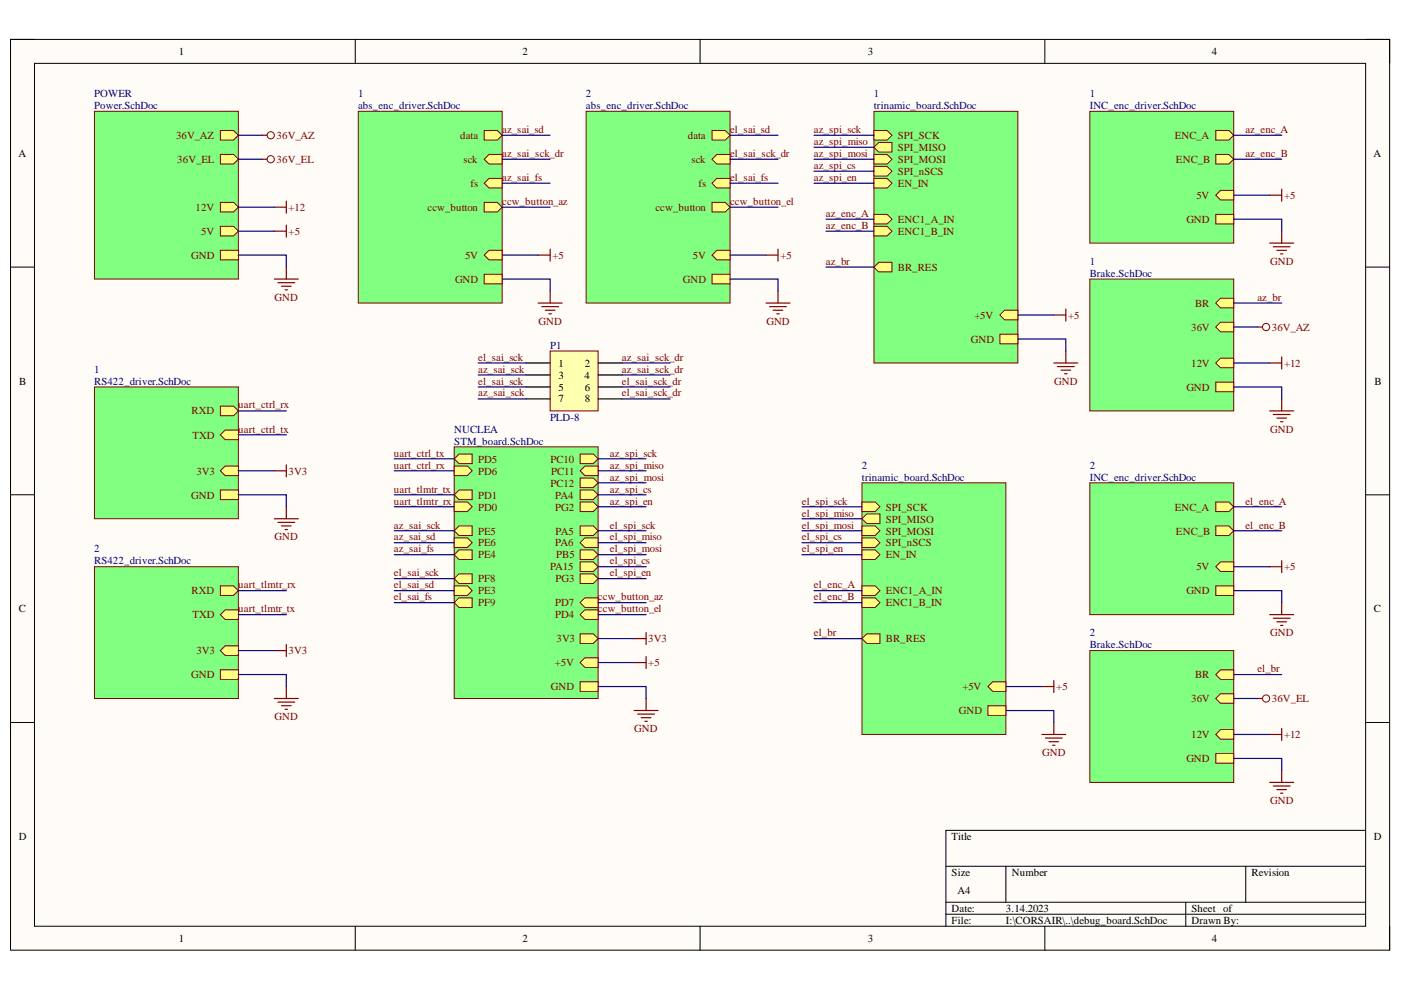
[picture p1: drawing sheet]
<svg xmlns="http://www.w3.org/2000/svg" width="297mm" height="210mm" viewBox="0 0 297 210" stroke-linecap="round" stroke-linejoin="round" font-family="sans-serif">
<defs><g id="words">
<g font-size="2.3">
<text x="37.9" y="11.7">1</text>
<text x="110.8" y="11.7">2</text>
<text x="184" y="11.7">3</text>
<text x="256.9" y="11.7">4</text>
<text x="3.9" y="33.3">A</text>
<text x="291.2" y="33.3">A</text>
<text x="118.4" y="77.7">1</text>
<text x="124" y="77.7">2</text>
<text x="4.1" y="81.5">B</text>
<text x="118.4" y="80.3">3</text>
<text x="118.4" y="82.8">5</text>
<text x="123.9" y="80.3">4</text>
<text x="124" y="82.8">6</text>
<text x="291.4" y="81.5">B</text>
<text x="118.4" y="85.3">7</text>
<text x="124" y="85.3">8</text>
<text x="4" y="129.8">C</text>
<text x="291.3" y="129.8">C</text>
<text x="4" y="178.1">D</text>
<text x="201.8" y="178.1">Title</text>
<text x="291.3" y="178.1">D</text>
<text x="201.8" y="185.7">Size</text>
<text x="214.5" y="185.7">Number</text>
<text x="265.3" y="185.7">Revision</text>
<text x="203" y="189.5">A4</text>
<text x="201.8" y="193.3">Date:</text>
<text x="201.8" y="195.9">File:</text>
<text x="213.3" y="193.3">3.14.2023</text>
<text x="213.3" y="195.9">I:\CORSAIR\..\debug_board.SchDoc</text>
<text x="252.6" y="193.3">Sheet of</text>
<text x="252.6" y="195.9">Drawn By:</text>
<text x="37.9" y="199.7">1</text>
<text x="110.8" y="199.7">2</text>
<text x="184" y="199.7">3</text>
<text x="256.9" y="199.7">4</text>
</g>
<g font-size="2.3" fill="#000080">
<text x="20" y="20.5">POWER</text>
<text x="20" y="23.1">Power.SchDoc</text>
<text x="75.9" y="20.5">1</text>
<text x="75.9" y="23.1">abs_enc_driver.SchDoc</text>
<text x="124.2" y="20.5">2</text>
<text x="124.2" y="23.1">abs_enc_driver.SchDoc</text>
<text x="185.3" y="20.5">1</text>
<text x="185.3" y="23.1">trinamic_board.SchDoc</text>
<text x="231" y="20.5">1</text>
<text x="231" y="23.1">INC_enc_driver.SchDoc</text>
<text x="231" y="56.2">1</text>
<text x="231" y="58.7">Brake.SchDoc</text>
<text x="116.6" y="73.9">P1</text>
<text x="20" y="79">1</text>
<text x="20" y="81.5">RS422_driver.SchDoc</text>
<text x="116.6" y="89.2">PLD-8</text>
<text x="96.3" y="91.8">NUCLEA</text>
<text x="96.3" y="94.3">STM_board.SchDoc</text>
<text x="182.7" y="99.4">2</text>
<text x="182.7" y="101.9">trinamic_board.SchDoc</text>
<text x="231" y="99.4">2</text>
<text x="231" y="101.9">INC_enc_driver.SchDoc</text>
<text x="20" y="117.1">2</text>
<text x="20" y="119.7">RS422_driver.SchDoc</text>
<text x="231" y="134.9">2</text>
<text x="231" y="137.4">Brake.SchDoc</text>
</g>
<g font-size="2.3" fill="#800000">
<text x="37.3" y="29.5">36V_AZ</text>
<text x="58.7" y="29.5">36V_AZ</text>
<text x="97.6" y="29.5">data</text>
<text x="106.5" y="28.2">az_sai_sd</text>
<text x="145.8" y="29.5">data</text>
<text x="154.8" y="28.2">el_sai_sd</text>
<text x="172.6" y="28.2">az_spi_sck</text>
<text x="190.3" y="29.5">SPI_SCK</text>
<text x="249.1" y="29.5">ENC_A</text>
<text x="264.1" y="28.2">az_enc_A</text>
<text x="37.6" y="34.6">36V_EL</text>
<text x="58.7" y="34.6">36V_EL</text>
<text x="98.3" y="34.6">sck</text>
<text x="106.5" y="33.3">az_sai_sck_dr</text>
<text x="146.6" y="34.6">sck</text>
<text x="154.8" y="33.3">el_sai_sck_dr</text>
<text x="172.6" y="30.8">az_spi_miso</text>
<text x="172.6" y="33.3">az_spi_mosi</text>
<text x="172.6" y="35.9">az_spi_cs</text>
<text x="190.3" y="32.1">SPI_MISO</text>
<text x="190.3" y="34.6">SPI_MOSI</text>
<text x="249.3" y="34.6">ENC_B</text>
<text x="264.1" y="33.3">az_enc_B</text>
<text x="99.8" y="39.7">fs</text>
<text x="106.5" y="38.4">az_sai_fs</text>
<text x="148.1" y="39.7">fs</text>
<text x="154.8" y="38.4">el_sai_fs</text>
<text x="172.6" y="38.4">az_spi_en</text>
<text x="190.3" y="37.1">SPI_nSCS</text>
<text x="190.3" y="39.7">EN_IN</text>
<text x="41.5" y="44.7">12V</text>
<text x="61.2" y="44.7">+12</text>
<text x="90.6" y="44.7">ccw_button</text>
<text x="106.5" y="43.5">ccw_button_az</text>
<text x="139" y="44.7">ccw_button</text>
<text x="154.8" y="43.5">ccw_button_el</text>
<text x="175.1" y="46">az_enc_A</text>
<text x="190.3" y="47.3">ENC1_A_IN</text>
<text x="251.5" y="47.3">GND</text>
<text x="253.6" y="42.2">5V</text>
<text x="272.3" y="42.2">+5</text>
<text x="42.7" y="49.8">5V</text>
<text x="61.2" y="49.8">+5</text>
<text x="175.1" y="48.5">az_enc_B</text>
<text x="190.3" y="49.8">ENC1_B_IN</text>
<text x="40.5" y="54.9">GND</text>
<text x="96.5" y="60">GND</text>
<text x="98.6" y="54.9">5V</text>
<text x="117.1" y="54.9">+5</text>
<text x="144.8" y="60">GND</text>
<text x="146.9" y="54.9">5V</text>
<text x="165.5" y="54.9">+5</text>
<text x="175.1" y="56.2">az_br</text>
<text x="190.3" y="57.4">BR_RES</text>
<text x="269.3" y="56.2">GND</text>
<text x="58.2" y="63.8">GND</text>
<text x="253.4" y="65">BR</text>
<text x="266.6" y="63.8">az_br</text>
<text x="114.2" y="68.8">GND</text>
<text x="162.5" y="68.8">GND</text>
<text x="206.6" y="67.6">+5V</text>
<text x="226.5" y="67.6">+5</text>
<text x="252.5" y="70.1">36V</text>
<text x="269.6" y="70.1">36V_AZ</text>
<text x="101.4" y="76.5">el_sai_sck</text>
<text x="131.9" y="76.5">az_sai_sck_dr</text>
<text x="205.8" y="72.6">GND</text>
<text x="252.5" y="77.7">12V</text>
<text x="272.3" y="77.7">+12</text>
<text x="101.4" y="79">az_sai_sck</text>
<text x="101.4" y="81.5">el_sai_sck</text>
<text x="131.9" y="79">az_sai_sck_dr</text>
<text x="131.9" y="81.5">el_sai_sck_dr</text>
<text x="223.5" y="81.5">GND</text>
<text x="251.5" y="82.8">GND</text>
<text x="40.6" y="87.9">RXD</text>
<text x="50.5" y="86.6">uart_ctrl_rx</text>
<text x="101.4" y="84.1">az_sai_sck</text>
<text x="131.9" y="84.1">el_sai_sck_dr</text>
<text x="40.8" y="93">TXD</text>
<text x="50.5" y="91.8">uart_ctrl_tx</text>
<text x="269.3" y="91.8">GND</text>
<text x="41.6" y="100.6">3V3</text>
<text x="61.2" y="100.6">3V3</text>
<text x="83.5" y="96.8">uart_ctrl_tx</text>
<text x="83.5" y="99.4">uart_ctrl_rx</text>
<text x="101.4" y="98.1">PD5</text>
<text x="101.4" y="100.6">PD6</text>
<text x="116.7" y="98.1">PC10</text>
<text x="116.9" y="100.6">PC11</text>
<text x="129.3" y="96.8">az_spi_sck</text>
<text x="129.3" y="99.4">az_spi_miso</text>
<text x="129.3" y="101.9">az_spi_mosi</text>
<text x="40.5" y="105.7">GND</text>
<text x="83.5" y="104.4">uart_tlmtr_tx</text>
<text x="83.5" y="107">uart_tlmtr_rx</text>
<text x="101.4" y="105.7">PD1</text>
<text x="116.7" y="103.2">PC12</text>
<text x="117.7" y="105.7">PA4</text>
<text x="129.3" y="104.4">az_spi_cs</text>
<text x="129.3" y="107">az_spi_en</text>
<text x="170" y="107">el_spi_sck</text>
<text x="264.1" y="107">el_enc_A</text>
<text x="83.5" y="112.1">az_sai_sck</text>
<text x="101.4" y="108.3">PD0</text>
<text x="101.4" y="113.3">PE5</text>
<text x="117.7" y="108.3">PG2</text>
<text x="117.8" y="113.3">PA5</text>
<text x="129.3" y="112.1">el_spi_sck</text>
<text x="170" y="109.5">el_spi_miso</text>
<text x="170" y="112.1">el_spi_mosi</text>
<text x="187.8" y="108.3">SPI_SCK</text>
<text x="187.8" y="110.8">SPI_MISO</text>
<text x="187.8" y="113.3">SPI_MOSI</text>
<text x="249.1" y="108.3">ENC_A</text>
<text x="249.3" y="113.3">ENC_B</text>
<text x="264.1" y="112.1">el_enc_B</text>
<text x="58.2" y="114.6">GND</text>
<text x="83.5" y="114.6">az_sai_sd</text>
<text x="83.5" y="117.1">az_sai_fs</text>
<text x="101.4" y="118.4">PE4</text>
<text x="101.4" y="115.9">PE6</text>
<text x="117.7" y="115.9">PA6</text>
<text x="117.9" y="118.4">PB5</text>
<text x="129.3" y="114.6">el_spi_miso</text>
<text x="129.3" y="117.1">el_spi_mosi</text>
<text x="129.3" y="119.7">el_spi_cs</text>
<text x="170" y="114.6">el_spi_cs</text>
<text x="170" y="117.1">el_spi_en</text>
<text x="187.8" y="115.9">SPI_nSCS</text>
<text x="187.8" y="118.4">EN_IN</text>
<text x="50.5" y="124.7">uart_tlmtr_rx</text>
<text x="83.5" y="124.7">el_sai_sd</text>
<text x="83.5" y="122.2">el_sai_sck</text>
<text x="101.4" y="123.5">PF8</text>
<text x="116.6" y="120.9">PA15</text>
<text x="117.8" y="123.5">PG3</text>
<text x="129.3" y="122.2">el_spi_en</text>
<text x="172.6" y="124.7">el_enc_A</text>
<text x="253.6" y="120.9">5V</text>
<text x="272.3" y="120.9">+5</text>
<text x="40.6" y="126">RXD</text>
<text x="40.8" y="131.1">TXD</text>
<text x="50.5" y="129.8">uart_tlmtr_tx</text>
<text x="83.5" y="127.3">el_sai_fs</text>
<text x="101.4" y="128.6">PF9</text>
<text x="101.4" y="126">PE3</text>
<text x="117.7" y="128.6">PD7</text>
<text x="117.7" y="131.1">PD4</text>
<text x="126.8" y="127.3">ccw_button_az</text>
<text x="126.8" y="129.8">ccw_button_el</text>
<text x="172.6" y="127.3">el_enc_B</text>
<text x="187.8" y="126">ENC1_A_IN</text>
<text x="187.8" y="128.6">ENC1_B_IN</text>
<text x="251.5" y="126">GND</text>
<text x="118" y="136.2">3V3</text>
<text x="137.4" y="136.2">3V3</text>
<text x="172.6" y="134.9">el_br</text>
<text x="187.8" y="136.2">BR_RES</text>
<text x="269.3" y="134.9">GND</text>
<text x="40.5" y="143.8">GND</text>
<text x="41.6" y="138.7">3V3</text>
<text x="61.2" y="138.7">3V3</text>
<text x="117.6" y="141.2">+5V</text>
<text x="137.4" y="141.2">+5</text>
<text x="253.4" y="143.8">BR</text>
<text x="266.6" y="142.5">el_br</text>
<text x="116.8" y="146.3">GND</text>
<text x="204.1" y="146.3">+5V</text>
<text x="223.9" y="146.3">+5</text>
<text x="252.5" y="148.9">36V</text>
<text x="269.6" y="148.9">36V_EL</text>
<text x="58.2" y="152.7">GND</text>
<text x="134.5" y="155.3">GND</text>
<text x="203.3" y="151.5">GND</text>
<text x="221" y="160.4">GND</text>
<text x="251.5" y="161.6">GND</text>
<text x="252.5" y="156.5">12V</text>
<text x="272.3" y="156.5">+12</text>
<text x="269.3" y="170.5">GND</text>
</g>
</g></defs>
<path d="M2.2 8.4h292.4v193.1h-292.4z" fill-rule="evenodd" fill="#fffcf8"/>
<path d="M2.2 8.4h292.4v193.1h-292.4z" fill="none" stroke="#000" stroke-width=".21"/>
<path d="M7.3 13.4h282.2v183h-282.2z" fill-rule="evenodd" fill="#fffcf8"/>
<g fill="none" stroke="#000" stroke-width=".21">
<path d="M2.2 8.4h5.1M7.3 13.4h282.2v183h-282.2zM75.3 8.4v5M148.4 8.4v5M221.5 8.4v5M289.5 8.4h5.1v5M2.2 56.6h5.1M289.5 56.6h5.1M2.2 104.9h5.1M289.5 104.9h5.1M2.2 153.2h5.1M289.5 153.2h5.1"/>
<path d="M289.5 176.1h-89v20.3M75.3 196.4v5.1M148.4 196.4v5.1M200.5 183.7h89M200.5 191.3h89M200.5 193.8h89M213.3 183.7v7.6M221.5 196.4v5.1M251.4 191.3v5.1M264.1 183.7v7.6M294.6 196.4v5.1"/>
</g>
<path d="M20 23.6h30.5v35.6h-30.5z" fill-rule="evenodd" fill="#80ff80"/>
<path d="M20 23.6h30.5v35.6h-30.5z" fill="none" stroke="#800000" stroke-width=".21"/>
<path d="M46.7 42.9h2.8l1 1-1 1h-2.8z" fill-rule="evenodd" fill="#ffff80"/>
<path d="M46.7 42.9h2.8l1 1-1 1h-2.8z" fill="none" stroke="#800000" stroke-width=".21"/>
<path d="M46.7 48h2.8l1 1-1 1h-2.8z" fill-rule="evenodd" fill="#ffff80"/>
<path d="M46.7 48h2.8l1 1-1 1h-2.8z" fill="none" stroke="#800000" stroke-width=".21"/>
<path d="M46.7 53.1h3.8v2h-3.8z" fill-rule="evenodd" fill="#ffff80"/>
<path d="M46.7 53.1h3.8v2h-3.8z" fill="none" stroke="#800000" stroke-width=".21"/>
<path d="M46.7 32.7h2.8l1 1.1-1 1h-2.8z" fill-rule="evenodd" fill="#ffff80"/>
<path d="M46.7 32.7h2.8l1 1.1-1 1h-2.8z" fill="none" stroke="#800000" stroke-width=".21"/>
<path d="M46.7 27.7h2.8l1 1-1 1h-2.8z" fill-rule="evenodd" fill="#ffff80"/>
<path d="M46.7 27.7h2.8l1 1-1 1h-2.8z" fill="none" stroke="#800000" stroke-width=".21"/>
<path d="M96.3 94.7h30.5v53.4h-30.5z" fill-rule="evenodd" fill="#80ff80"/>
<path d="M96.3 94.7h30.5v53.4h-30.5z" fill="none" stroke="#800000" stroke-width=".21"/>
<path d="M97.3 96.3h2.8v2h-2.8l-1-1z" fill-rule="evenodd" fill="#ffff80"/>
<path d="M97.3 96.3h2.8v2h-2.8l-1-1z" fill="none" stroke="#800000" stroke-width=".21"/>
<path d="M96.3 98.8h2.8l1 1-1 1h-2.8z" fill-rule="evenodd" fill="#ffff80"/>
<path d="M96.3 98.8h2.8l1 1-1 1h-2.8z" fill="none" stroke="#800000" stroke-width=".21"/>
<path d="M96.3 106.4h2.8l1 1-1 1.1h-2.8z" fill-rule="evenodd" fill="#ffff80"/>
<path d="M96.3 106.4h2.8l1 1-1 1.1h-2.8z" fill="none" stroke="#800000" stroke-width=".21"/>
<path d="M97.3 103.9h2.8v2h-2.8l-1-1z" fill-rule="evenodd" fill="#ffff80"/>
<path d="M97.3 103.9h2.8v2h-2.8l-1-1z" fill="none" stroke="#800000" stroke-width=".21"/>
<path d="M97.3 111.5h2.8v2h-2.8l-1-1z" fill-rule="evenodd" fill="#ffff80"/>
<path d="M97.3 111.5h2.8v2h-2.8l-1-1z" fill="none" stroke="#800000" stroke-width=".21"/>
<path d="M96.3 117.6l1-1h2.8v2h-2.8z" fill-rule="evenodd" fill="#ffff80"/>
<path d="M96.3 117.6l1-1h2.8v2h-2.8z" fill="none" stroke="#800000" stroke-width=".21"/>
<path d="M96.3 114.1h2.8l1 1-1 1h-2.8z" fill-rule="evenodd" fill="#ffff80"/>
<path d="M96.3 114.1h2.8l1 1-1 1h-2.8z" fill="none" stroke="#800000" stroke-width=".21"/>
<path d="M96.3 122.7l1-1h2.8v2h-2.8z" fill-rule="evenodd" fill="#ffff80"/>
<path d="M96.3 122.7l1-1h2.8v2h-2.8z" fill="none" stroke="#800000" stroke-width=".21"/>
<path d="M96.3 127.8l1-1h2.8v2h-2.8z" fill-rule="evenodd" fill="#ffff80"/>
<path d="M96.3 127.8l1-1h2.8v2h-2.8z" fill="none" stroke="#800000" stroke-width=".21"/>
<path d="M96.3 124.2h2.8l1 1-1 1h-2.8z" fill-rule="evenodd" fill="#ffff80"/>
<path d="M96.3 124.2h2.8l1 1-1 1h-2.8z" fill="none" stroke="#800000" stroke-width=".21"/>
<path d="M123 140.5l1-1h2.8v2h-2.8z" fill-rule="evenodd" fill="#ffff80"/>
<path d="M123 140.5l1-1h2.8v2h-2.8z" fill="none" stroke="#800000" stroke-width=".21"/>
<path d="M123 144.5h3.8v2.1h-3.8z" fill-rule="evenodd" fill="#ffff80"/>
<path d="M123 144.5h3.8v2.1h-3.8z" fill="none" stroke="#800000" stroke-width=".21"/>
<path d="M123 96.3h2.8l1 1-1 1h-2.8z" fill-rule="evenodd" fill="#ffff80"/>
<path d="M123 96.3h2.8l1 1-1 1h-2.8z" fill="none" stroke="#800000" stroke-width=".21"/>
<path d="M123 99.8l1-1h2.8v2h-2.8z" fill-rule="evenodd" fill="#ffff80"/>
<path d="M123 99.8l1-1h2.8v2h-2.8z" fill="none" stroke="#800000" stroke-width=".21"/>
<path d="M123 101.4h2.8l1 1-1 1h-2.8z" fill-rule="evenodd" fill="#ffff80"/>
<path d="M123 101.4h2.8l1 1-1 1h-2.8z" fill="none" stroke="#800000" stroke-width=".21"/>
<path d="M123 103.9h2.8l1 1-1 1h-2.8z" fill-rule="evenodd" fill="#ffff80"/>
<path d="M123 103.9h2.8l1 1-1 1h-2.8z" fill="none" stroke="#800000" stroke-width=".21"/>
<path d="M123 106.4h2.8l1 1-1 1.1h-2.8z" fill-rule="evenodd" fill="#ffff80"/>
<path d="M123 106.4h2.8l1 1-1 1.1h-2.8z" fill="none" stroke="#800000" stroke-width=".21"/>
<path d="M123 111.5h2.8l1 1-1 1h-2.8z" fill-rule="evenodd" fill="#ffff80"/>
<path d="M123 111.5h2.8l1 1-1 1h-2.8z" fill="none" stroke="#800000" stroke-width=".21"/>
<path d="M123 115.1l1-1h2.8v2h-2.8z" fill-rule="evenodd" fill="#ffff80"/>
<path d="M123 115.1l1-1h2.8v2h-2.8z" fill="none" stroke="#800000" stroke-width=".21"/>
<path d="M123 116.6h2.8l1 1-1 1h-2.8z" fill-rule="evenodd" fill="#ffff80"/>
<path d="M123 116.6h2.8l1 1-1 1h-2.8z" fill="none" stroke="#800000" stroke-width=".21"/>
<path d="M123 119.1h2.8l1 1.1-1 1h-2.8z" fill-rule="evenodd" fill="#ffff80"/>
<path d="M123 119.1h2.8l1 1.1-1 1h-2.8z" fill="none" stroke="#800000" stroke-width=".21"/>
<path d="M123 121.7h2.8l1 1-1 1h-2.8z" fill-rule="evenodd" fill="#ffff80"/>
<path d="M123 121.7h2.8l1 1-1 1h-2.8z" fill="none" stroke="#800000" stroke-width=".21"/>
<path d="M123 127.8l1-1h2.8v2h-2.8z" fill-rule="evenodd" fill="#ffff80"/>
<path d="M123 127.8l1-1h2.8v2h-2.8z" fill="none" stroke="#800000" stroke-width=".21"/>
<path d="M123 130.3l1-1h2.8v2h-2.8z" fill-rule="evenodd" fill="#ffff80"/>
<path d="M123 130.3l1-1h2.8v2h-2.8z" fill="none" stroke="#800000" stroke-width=".21"/>
<path d="M123 134.4h2.8l1 1-1 1h-2.8z" fill-rule="evenodd" fill="#ffff80"/>
<path d="M123 134.4h2.8l1 1-1 1h-2.8z" fill="none" stroke="#800000" stroke-width=".21"/>
<path d="M185.3 23.6h30.5v53.4h-30.5z" fill-rule="evenodd" fill="#80ff80"/>
<path d="M185.3 23.6h30.5v53.4h-30.5z" fill="none" stroke="#800000" stroke-width=".21"/>
<path d="M212 66.8l1-1h2.8v2h-2.8z" fill-rule="evenodd" fill="#ffff80"/>
<path d="M212 66.8l1-1h2.8v2h-2.8z" fill="none" stroke="#800000" stroke-width=".21"/>
<path d="M212 70.9h3.8v2h-3.8z" fill-rule="evenodd" fill="#ffff80"/>
<path d="M212 70.9h3.8v2h-3.8z" fill="none" stroke="#800000" stroke-width=".21"/>
<path d="M185.3 27.7h2.8l1 1-1 1h-2.8z" fill-rule="evenodd" fill="#ffff80"/>
<path d="M185.3 27.7h2.8l1 1-1 1h-2.8z" fill="none" stroke="#800000" stroke-width=".21"/>
<path d="M185.3 31.2l1-1h2.8v2h-2.8z" fill-rule="evenodd" fill="#ffff80"/>
<path d="M185.3 31.2l1-1h2.8v2h-2.8z" fill="none" stroke="#800000" stroke-width=".21"/>
<path d="M185.3 32.7h2.8l1 1.1-1 1h-2.8z" fill-rule="evenodd" fill="#ffff80"/>
<path d="M185.3 32.7h2.8l1 1.1-1 1h-2.8z" fill="none" stroke="#800000" stroke-width=".21"/>
<path d="M185.3 35.3h2.8l1 1-1 1h-2.8z" fill-rule="evenodd" fill="#ffff80"/>
<path d="M185.3 35.3h2.8l1 1-1 1h-2.8z" fill="none" stroke="#800000" stroke-width=".21"/>
<path d="M185.3 37.8h2.8l1 1-1 1.1h-2.8z" fill-rule="evenodd" fill="#ffff80"/>
<path d="M185.3 37.8h2.8l1 1-1 1.1h-2.8z" fill="none" stroke="#800000" stroke-width=".21"/>
<path d="M185.3 45.5h2.8l1 1-1 1h-2.8z" fill-rule="evenodd" fill="#ffff80"/>
<path d="M185.3 45.5h2.8l1 1-1 1h-2.8z" fill="none" stroke="#800000" stroke-width=".21"/>
<path d="M185.3 48h2.8l1 1-1 1h-2.8z" fill-rule="evenodd" fill="#ffff80"/>
<path d="M185.3 48h2.8l1 1-1 1h-2.8z" fill="none" stroke="#800000" stroke-width=".21"/>
<path d="M185.3 56.6l1-1h2.8v2h-2.8z" fill-rule="evenodd" fill="#ffff80"/>
<path d="M185.3 56.6l1-1h2.8v2h-2.8z" fill="none" stroke="#800000" stroke-width=".21"/>
<path d="M76 23.6h30.5v40.7h-30.5z" fill-rule="evenodd" fill="#80ff80"/>
<path d="M76 23.6h30.5v40.7h-30.5z" fill="none" stroke="#800000" stroke-width=".21"/>
<path d="M102.7 38.8l1-1h2.8v2.1h-2.8z" fill-rule="evenodd" fill="#ffff80"/>
<path d="M102.7 38.8l1-1h2.8v2.1h-2.8z" fill="none" stroke="#800000" stroke-width=".21"/>
<path d="M102.7 54.1l1-1h2.8v2h-2.8z" fill-rule="evenodd" fill="#ffff80"/>
<path d="M102.7 54.1l1-1h2.8v2h-2.8z" fill="none" stroke="#800000" stroke-width=".21"/>
<path d="M102.7 58.2h3.8v2h-3.8z" fill-rule="evenodd" fill="#ffff80"/>
<path d="M102.7 58.2h3.8v2h-3.8z" fill="none" stroke="#800000" stroke-width=".21"/>
<path d="M102.7 27.7h2.8l1 1-1 1h-2.8z" fill-rule="evenodd" fill="#ffff80"/>
<path d="M102.7 27.7h2.8l1 1-1 1h-2.8z" fill="none" stroke="#800000" stroke-width=".21"/>
<path d="M103.7 32.7h2.8v2.1h-2.8l-1-1z" fill-rule="evenodd" fill="#ffff80"/>
<path d="M103.7 32.7h2.8v2.1h-2.8l-1-1z" fill="none" stroke="#800000" stroke-width=".21"/>
<path d="M102.7 42.9h2.8l1 1-1 1h-2.8z" fill-rule="evenodd" fill="#ffff80"/>
<path d="M102.7 42.9h2.8l1 1-1 1h-2.8z" fill="none" stroke="#800000" stroke-width=".21"/>
<path d="M20 82h30.5v28h-30.5z" fill-rule="evenodd" fill="#80ff80"/>
<path d="M20 82h30.5v28h-30.5z" fill="none" stroke="#800000" stroke-width=".21"/>
<path d="M46.7 99.8l1-1h2.8v2h-2.8z" fill-rule="evenodd" fill="#ffff80"/>
<path d="M46.7 99.8l1-1h2.8v2h-2.8z" fill="none" stroke="#800000" stroke-width=".21"/>
<path d="M46.7 103.9h3.8v2h-3.8z" fill-rule="evenodd" fill="#ffff80"/>
<path d="M46.7 103.9h3.8v2h-3.8z" fill="none" stroke="#800000" stroke-width=".21"/>
<path d="M46.7 86.1h2.8l1 1-1 1h-2.8z" fill-rule="evenodd" fill="#ffff80"/>
<path d="M46.7 86.1h2.8l1 1-1 1h-2.8z" fill="none" stroke="#800000" stroke-width=".21"/>
<path d="M46.7 92.2l1-1h2.8v2h-2.8z" fill-rule="evenodd" fill="#ffff80"/>
<path d="M46.7 92.2l1-1h2.8v2h-2.8z" fill="none" stroke="#800000" stroke-width=".21"/>
<path d="M231.1 23.6h30.5v27.9h-30.5z" fill-rule="evenodd" fill="#80ff80"/>
<path d="M231.1 23.6h30.5v27.9h-30.5z" fill="none" stroke="#800000" stroke-width=".21"/>
<path d="M257.8 41.4l1-1h2.8v2h-2.8z" fill-rule="evenodd" fill="#ffff80"/>
<path d="M257.8 41.4l1-1h2.8v2h-2.8z" fill="none" stroke="#800000" stroke-width=".21"/>
<path d="M257.8 45.5h3.8v2h-3.8z" fill-rule="evenodd" fill="#ffff80"/>
<path d="M257.8 45.5h3.8v2h-3.8z" fill="none" stroke="#800000" stroke-width=".21"/>
<path d="M257.8 27.7h2.8l1 1-1 1h-2.8z" fill-rule="evenodd" fill="#ffff80"/>
<path d="M257.8 27.7h2.8l1 1-1 1h-2.8z" fill="none" stroke="#800000" stroke-width=".21"/>
<path d="M257.8 32.7h2.8l1 1.1-1 1h-2.8z" fill-rule="evenodd" fill="#ffff80"/>
<path d="M257.8 32.7h2.8l1 1.1-1 1h-2.8z" fill="none" stroke="#800000" stroke-width=".21"/>
<path d="M231.1 59.2h30.5v27.9h-30.5z" fill-rule="evenodd" fill="#80ff80"/>
<path d="M231.1 59.2h30.5v27.9h-30.5z" fill="none" stroke="#800000" stroke-width=".21"/>
<path d="M257.8 77l1-1.1h2.8v2.1h-2.8z" fill-rule="evenodd" fill="#ffff80"/>
<path d="M257.8 77l1-1.1h2.8v2.1h-2.8z" fill="none" stroke="#800000" stroke-width=".21"/>
<path d="M257.8 81h3.8v2.1h-3.8z" fill-rule="evenodd" fill="#ffff80"/>
<path d="M257.8 81h3.8v2.1h-3.8z" fill="none" stroke="#800000" stroke-width=".21"/>
<path d="M257.8 69.3l1-1h2.8v2.1h-2.8z" fill-rule="evenodd" fill="#ffff80"/>
<path d="M257.8 69.3l1-1h2.8v2.1h-2.8z" fill="none" stroke="#800000" stroke-width=".21"/>
<path d="M257.8 64.3l1-1.1h2.8v2.1h-2.8z" fill-rule="evenodd" fill="#ffff80"/>
<path d="M257.8 64.3l1-1.1h2.8v2.1h-2.8z" fill="none" stroke="#800000" stroke-width=".21"/>
<path d="M182.8 102.4h30.5v53.3h-30.5z" fill-rule="evenodd" fill="#80ff80"/>
<path d="M182.8 102.4h30.5v53.3h-30.5z" fill="none" stroke="#800000" stroke-width=".21"/>
<path d="M209.4 145.6l1.1-1.1h2.8v2.1h-2.8z" fill-rule="evenodd" fill="#ffff80"/>
<path d="M209.4 145.6l1.1-1.1h2.8v2.1h-2.8z" fill="none" stroke="#800000" stroke-width=".21"/>
<path d="M209.4 149.6h3.9v2.1h-3.9z" fill-rule="evenodd" fill="#ffff80"/>
<path d="M209.4 149.6h3.9v2.1h-3.9z" fill="none" stroke="#800000" stroke-width=".21"/>
<path d="M182.8 106.4h2.7l1.1 1.1-1.1 1h-2.7z" fill-rule="evenodd" fill="#ffff80"/>
<path d="M182.8 106.4h2.7l1.1 1.1-1.1 1h-2.7z" fill="none" stroke="#800000" stroke-width=".21"/>
<path d="M182.8 110l1-1h2.8v2h-2.8z" fill-rule="evenodd" fill="#ffff80"/>
<path d="M182.8 110l1-1h2.8v2h-2.8z" fill="none" stroke="#800000" stroke-width=".21"/>
<path d="M182.8 111.5h2.7l1.1 1-1.1 1.1h-2.7z" fill-rule="evenodd" fill="#ffff80"/>
<path d="M182.8 111.5h2.7l1.1 1-1.1 1.1h-2.7z" fill="none" stroke="#800000" stroke-width=".21"/>
<path d="M182.8 114.1h2.7l1.1 1-1.1 1h-2.7z" fill-rule="evenodd" fill="#ffff80"/>
<path d="M182.8 114.1h2.7l1.1 1-1.1 1h-2.7z" fill="none" stroke="#800000" stroke-width=".21"/>
<path d="M182.8 116.6h2.7l1.1 1-1.1 1h-2.7z" fill-rule="evenodd" fill="#ffff80"/>
<path d="M182.8 116.6h2.7l1.1 1-1.1 1h-2.7z" fill="none" stroke="#800000" stroke-width=".21"/>
<path d="M182.8 124.2h2.7l1.1 1-1.1 1h-2.7z" fill-rule="evenodd" fill="#ffff80"/>
<path d="M182.8 124.2h2.7l1.1 1-1.1 1h-2.7z" fill="none" stroke="#800000" stroke-width=".21"/>
<path d="M182.8 126.8h2.7l1.1 1-1.1 1h-2.7z" fill-rule="evenodd" fill="#ffff80"/>
<path d="M182.8 126.8h2.7l1.1 1-1.1 1h-2.7z" fill="none" stroke="#800000" stroke-width=".21"/>
<path d="M182.8 135.4l1-1h2.8v2h-2.8z" fill-rule="evenodd" fill="#ffff80"/>
<path d="M182.8 135.4l1-1h2.8v2h-2.8z" fill="none" stroke="#800000" stroke-width=".21"/>
<path d="M231.1 102.4h30.5v27.9h-30.5z" fill-rule="evenodd" fill="#80ff80"/>
<path d="M231.1 102.4h30.5v27.9h-30.5z" fill="none" stroke="#800000" stroke-width=".21"/>
<path d="M258.8 119.1h2.8v2.1h-2.8l-1-1z" fill-rule="evenodd" fill="#ffff80"/>
<path d="M258.8 119.1h2.8v2.1h-2.8l-1-1z" fill="none" stroke="#800000" stroke-width=".21"/>
<path d="M257.8 124.2h3.8v2h-3.8z" fill-rule="evenodd" fill="#ffff80"/>
<path d="M257.8 124.2h3.8v2h-3.8z" fill="none" stroke="#800000" stroke-width=".21"/>
<path d="M257.8 106.4h2.8l1 1.1-1 1h-2.8z" fill-rule="evenodd" fill="#ffff80"/>
<path d="M257.8 106.4h2.8l1 1.1-1 1h-2.8z" fill="none" stroke="#800000" stroke-width=".21"/>
<path d="M257.8 111.5h2.8l1 1-1 1.1h-2.8z" fill-rule="evenodd" fill="#ffff80"/>
<path d="M257.8 111.5h2.8l1 1-1 1.1h-2.8z" fill="none" stroke="#800000" stroke-width=".21"/>
<path d="M231.1 137.9h30.5v28h-30.5z" fill-rule="evenodd" fill="#80ff80"/>
<path d="M231.1 137.9h30.5v28h-30.5z" fill="none" stroke="#800000" stroke-width=".21"/>
<path d="M257.8 155.7l1-1h2.8v2h-2.8z" fill-rule="evenodd" fill="#ffff80"/>
<path d="M257.8 155.7l1-1h2.8v2h-2.8z" fill="none" stroke="#800000" stroke-width=".21"/>
<path d="M257.8 159.8h3.8v2h-3.8z" fill-rule="evenodd" fill="#ffff80"/>
<path d="M257.8 159.8h3.8v2h-3.8z" fill="none" stroke="#800000" stroke-width=".21"/>
<path d="M257.8 148.1l1-1h2.8v2h-2.8z" fill-rule="evenodd" fill="#ffff80"/>
<path d="M257.8 148.1l1-1h2.8v2h-2.8z" fill="none" stroke="#800000" stroke-width=".21"/>
<path d="M257.8 143l1-1h2.8v2h-2.8z" fill-rule="evenodd" fill="#ffff80"/>
<path d="M257.8 143l1-1h2.8v2h-2.8z" fill="none" stroke="#800000" stroke-width=".21"/>
<path d="M124.3 23.6h30.5v40.7h-30.5z" fill-rule="evenodd" fill="#80ff80"/>
<path d="M124.3 23.6h30.5v40.7h-30.5z" fill="none" stroke="#800000" stroke-width=".21"/>
<path d="M151 38.8l1-1h2.8v2.1h-2.8z" fill-rule="evenodd" fill="#ffff80"/>
<path d="M151 38.8l1-1h2.8v2.1h-2.8z" fill="none" stroke="#800000" stroke-width=".21"/>
<path d="M151 54.1l1-1h2.8v2h-2.8z" fill-rule="evenodd" fill="#ffff80"/>
<path d="M151 54.1l1-1h2.8v2h-2.8z" fill="none" stroke="#800000" stroke-width=".21"/>
<path d="M151 58.2h3.8v2h-3.8z" fill-rule="evenodd" fill="#ffff80"/>
<path d="M151 58.2h3.8v2h-3.8z" fill="none" stroke="#800000" stroke-width=".21"/>
<path d="M151 27.7h2.8l1 1-1 1h-2.8z" fill-rule="evenodd" fill="#ffff80"/>
<path d="M151 27.7h2.8l1 1-1 1h-2.8z" fill="none" stroke="#800000" stroke-width=".21"/>
<path d="M151 33.8l1-1.1h2.8v2.1h-2.8z" fill-rule="evenodd" fill="#ffff80"/>
<path d="M151 33.8l1-1.1h2.8v2.1h-2.8z" fill="none" stroke="#800000" stroke-width=".21"/>
<path d="M151 42.9h2.8l1 1-1 1h-2.8z" fill-rule="evenodd" fill="#ffff80"/>
<path d="M151 42.9h2.8l1 1-1 1h-2.8z" fill="none" stroke="#800000" stroke-width=".21"/>
<path d="M20 120.2h30.5v27.9h-30.5z" fill-rule="evenodd" fill="#80ff80"/>
<path d="M20 120.2h30.5v27.9h-30.5z" fill="none" stroke="#800000" stroke-width=".21"/>
<path d="M47.7 136.9h2.8v2.1h-2.8l-1-1.1z" fill-rule="evenodd" fill="#ffff80"/>
<path d="M47.7 136.9h2.8v2.1h-2.8l-1-1.1z" fill="none" stroke="#800000" stroke-width=".21"/>
<path d="M46.7 142h3.8v2h-3.8z" fill-rule="evenodd" fill="#ffff80"/>
<path d="M46.7 142h3.8v2h-3.8z" fill="none" stroke="#800000" stroke-width=".21"/>
<path d="M46.7 124.2h2.8l1 1-1 1h-2.8z" fill-rule="evenodd" fill="#ffff80"/>
<path d="M46.7 124.2h2.8l1 1-1 1h-2.8z" fill="none" stroke="#800000" stroke-width=".21"/>
<path d="M46.7 130.3l1-1h2.8v2h-2.8z" fill-rule="evenodd" fill="#ffff80"/>
<path d="M46.7 130.3l1-1h2.8v2h-2.8z" fill="none" stroke="#800000" stroke-width=".21"/>
<path d="M116.6 74.4h10.2v12.7h-10.2z" fill-rule="evenodd" fill="#ffffb0"/>
<g fill="none" stroke="#800000" stroke-width=".21">
<path d="M116.6 74.4h10.2v12.7h-10.2z"/>
<circle cx="57.4" cy="28.7" r=".76"/>
<circle cx="57.4" cy="33.8" r=".76"/>
<circle cx="268.4" cy="69.3" r=".76"/>
<circle cx="268.4" cy="148.1" r=".76"/>
</g>
<path d="M111.6 77h5M111.6 79.5h5M126.8 77h5.1M126.8 79.5h5.1M111.6 82h5M111.6 84.6h5M126.8 82h5.1M126.8 84.6h5.1" fill="none" stroke="#000" stroke-width=".25"/>
<g fill="none" stroke="#800000" stroke-width=".25">
<path d="M55.6 28.7h1M55.6 33.8h1M58.2 59.2h5M58.2 49h2.5M58.2 43.9h2.5M58.9 59.9h3.6M60.7 42.7v2.5M60.7 47.7v2.6M60.7 56.6v2.6M114.1 54.1h2.5M116.6 52.8v2.6M162.4 54.1h2.6"/>
<path d="M165 52.8v2.6M269.2 51.5h5.1M269.2 41.4h2.5M270 52.3h3.5M270.7 53.1h2.1M271.5 53.8h.5M271.7 40.1v2.6M271.7 49v2.5M59.7 60.7h2M60.4 61.5h.6M114.1 64.3h5.1M114.9 65h3.5"/>
<path d="M115.6 65.8h2.1M116.4 66.5h.5M116.6 61.7v2.6M162.4 64.3h5.1M163.2 65h3.5M163.9 65.8h2.1M164.7 66.5h.5M165 61.7v2.6M223.4 77h5.1M223.4 66.8h2.6M224.2 77.7h3.6M225 78.5h2"/>
<path d="M225.7 79.2h.5M226 65.5v2.6M226 74.4v2.6M266.7 69.3h1M269.2 77h2.5M271.7 75.7v2.5M58.2 99.8h2.5M60.7 98.6v2.5M269.2 87.1h5.1M270 87.9h3.5M270.7 88.6h2.1M271.5 89.4h.5"/>
<path d="M271.7 84.6v2.5M58.2 110h5M58.9 110.7h3.6M59.7 111.5h2M60.4 112.3h.6M60.7 107.4v2.6M271.7 118.9v2.5M58.2 137.9h2.5M60.7 136.7v2.5M134.4 135.4h2.6M137 134.1v2.6M137 139.2v2.6"/>
<path d="M269.2 130.3h5.1M269.2 120.2h2.5M270 131.1h3.5M270.7 131.8h2.1M271.5 132.6h.5M271.7 127.8v2.5M58.2 148.1h5M58.9 148.9h3.6M59.7 149.6h2M60.4 150.4h.6M60.7 145.6v2.5M134.4 150.6h5.1"/>
<path d="M134.4 140.5h2.6M135.2 151.4h3.6M136 152.2h2M136.7 152.9h.5M137 148.1v2.5M220.9 155.7h5.1M220.9 145.6h2.5M221.7 156.5h3.5M222.4 157.3h2M223.2 158h.5M223.4 144.3v2.5M223.4 153.2v2.5"/>
<path d="M266.7 148.1h1M269.2 155.7h2.5M271.7 154.5v2.5M269.2 165.9h5.1M270 166.7h3.5M270.7 167.4h2.1M271.5 168.2h.5M271.7 163.3v2.6"/>
</g>
<g fill="none" stroke="#000080" stroke-width=".25">
<path d="M50.5 28.7h5.1M50.5 33.8h5.1M106.5 28.7h10.1M106.5 33.8h10.1M106.5 38.8h10.1M154.8 28.7h10.2M154.8 33.8h10.2M154.8 38.8h10.2M172.6 28.7h12.7M172.6 33.8h12.7M172.6 38.8h12.7M172.6 31.2h12.7"/>
<path d="M172.6 36.3h12.7M261.6 28.7h10.1M261.6 33.8h10.1M50.5 54.1h10.2v2.5M50.5 43.9h7.7M50.5 49h7.7M106.5 59.2h10.1v2.5M106.5 43.9h10.1M106.5 54.1h7.6M154.8 59.2h10.2v2.5M154.8 43.9h10.2M154.8 54.1h7.6"/>
<path d="M175.1 49h10.2M175.1 56.6h10.2M175.1 46.5h10.2M261.6 46.5h10.1v2.5M261.6 41.4h7.6M101.4 77h10.2M101.4 79.5h10.2M131.9 77h10.2M131.9 79.5h10.2M215.8 71.9h10.2v2.5M215.8 66.8h7.6M261.6 77h7.6"/>
<path d="M261.6 69.3h5.1M261.6 64.3h10.1M50.5 99.8h7.7M50.5 87.1h10.2M50.5 92.2h10.2M83.6 99.8h12.7M83.6 97.3h12.7M101.4 82h10.2M101.4 84.6h10.2M126.8 99.8h10.2M126.8 97.3h10.2M131.9 82h10.2"/>
<path d="M131.9 84.6h10.2M261.6 82h10.1v2.6M50.5 104.9h10.2v2.5M83.6 107.4h12.7M83.6 112.5h12.7M83.6 104.9h12.7M83.6 115.1h12.7M83.6 117.6h12.7M126.8 107.4h10.2M126.8 112.5h10.2M126.8 104.9h10.2M126.8 115.1h10.2"/>
<path d="M126.8 117.6h10.2M126.8 102.4h10.2M170 107.5h12.8M170 112.5h12.8M170 115.1h12.8M170 117.6h12.8M170 110h12.8M261.6 107.5h10.1M261.6 112.5h10.1M50.5 137.9h7.7M50.5 125.2h10.2M50.5 130.3h10.2"/>
<path d="M83.6 125.2h12.7M83.6 127.8h12.7M83.6 122.7h12.7M126.8 120.2h10.2M126.8 135.4h7.6M126.8 130.3h10.2M126.8 127.8h10.2M126.8 122.7h10.2M172.6 125.2h10.2M172.6 135.4h10.2M172.6 127.8h10.2M261.6 125.2h10.1v2.6"/>
<path d="M261.6 120.2h7.6M50.5 143h10.2v2.6M126.8 145.6h10.2v2.5M126.8 140.5h7.6M213.3 150.6h10.1v2.6M213.3 145.6h7.6M261.6 155.7h7.6M261.6 148.1h5.1M261.6 143h10.1M261.6 160.8h10.1v2.5"/>
</g>
<use href="#words"/>
</svg>
